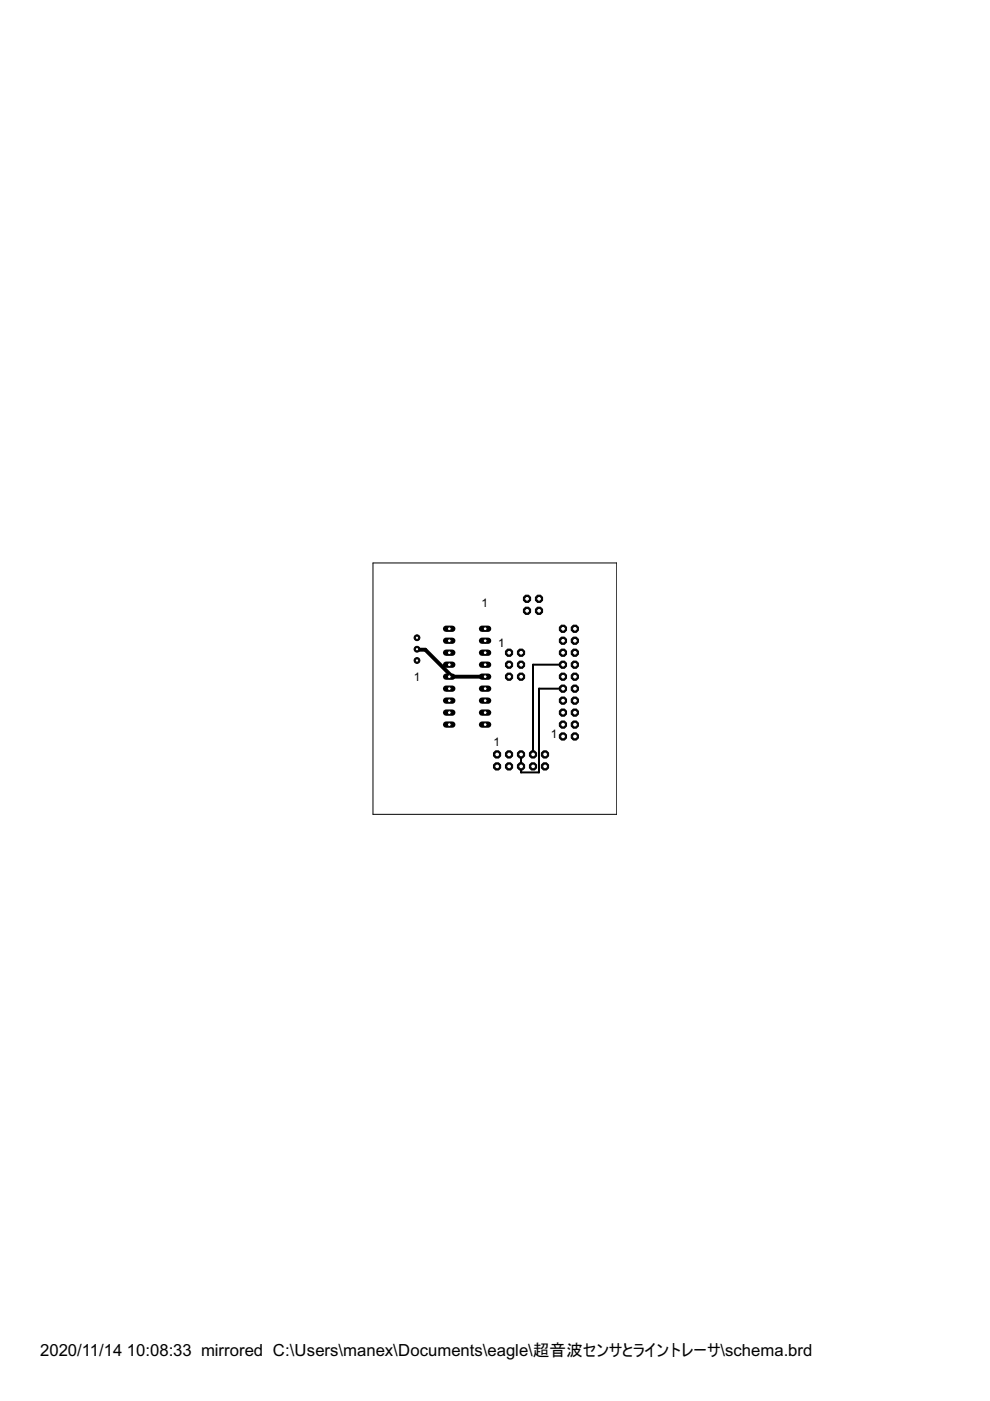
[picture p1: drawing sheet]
<svg xmlns="http://www.w3.org/2000/svg" width="210mm" height="297mm" viewBox="0 0 210 297" stroke-linecap="round" stroke-linejoin="round" font-family="sans-serif">
<defs><g id="words">
<g font-size="4">
<text x="8.5" y="287.5">2020/11/14</text>
<text x="26.9" y="287.5">10:08:33 mirrored C:\Users\manex\Documents\eagle\超音波センサとライントレーサ\schema.brd</text>
</g>
<g font-size="2.8">
<text x="102.1" y="128.7">1</text>
<text x="105.6" y="137.1">1</text>
<text x="87.8" y="144.4">1</text>
<text x="104.6" y="158.2">1</text>
<text x="116.8" y="156.4">1</text>
</g>
</g></defs>
<path d="M119.4 146h-5.1v17.8h-3.8v-3.8M119.4 140.9h-6.4v19.1" fill="none" stroke="#000" stroke-width=".42"/>
<path d="M88.4 137.6l1.8 .2 5.7 5.7h6.9" fill="none" stroke="#000" stroke-width=".83"/>
<circle cx="119.4" cy="156.1" r=".83" fill="#000" stroke="#000" stroke-width=".21"/>
<circle cx="119.4" cy="156.1" r=".51" fill="#fff" stroke="#000" stroke-width=".21"/>
<circle cx="121.9" cy="156.1" r=".83" fill="#000" stroke="#000" stroke-width=".21"/>
<circle cx="121.9" cy="156.1" r=".51" fill="#fff" stroke="#000" stroke-width=".21"/>
<circle cx="119.4" cy="153.6" r=".83" fill="#000" stroke="#000" stroke-width=".21"/>
<circle cx="119.4" cy="153.6" r=".51" fill="#fff" stroke="#000" stroke-width=".21"/>
<circle cx="121.9" cy="153.6" r=".83" fill="#000" stroke="#000" stroke-width=".21"/>
<circle cx="121.9" cy="153.6" r=".51" fill="#fff" stroke="#000" stroke-width=".21"/>
<circle cx="119.4" cy="151.1" r=".83" fill="#000" stroke="#000" stroke-width=".21"/>
<circle cx="119.4" cy="151.1" r=".51" fill="#fff" stroke="#000" stroke-width=".21"/>
<circle cx="121.9" cy="151.1" r=".83" fill="#000" stroke="#000" stroke-width=".21"/>
<circle cx="121.9" cy="151.1" r=".51" fill="#fff" stroke="#000" stroke-width=".21"/>
<circle cx="119.4" cy="148.5" r=".83" fill="#000" stroke="#000" stroke-width=".21"/>
<circle cx="119.4" cy="148.5" r=".51" fill="#fff" stroke="#000" stroke-width=".21"/>
<circle cx="121.9" cy="148.5" r=".83" fill="#000" stroke="#000" stroke-width=".21"/>
<circle cx="121.9" cy="148.5" r=".51" fill="#fff" stroke="#000" stroke-width=".21"/>
<circle cx="119.4" cy="146" r=".83" fill="#000" stroke="#000" stroke-width=".21"/>
<circle cx="119.4" cy="146" r=".51" fill="#fff" stroke="#000" stroke-width=".21"/>
<circle cx="121.9" cy="146" r=".83" fill="#000" stroke="#000" stroke-width=".21"/>
<circle cx="121.9" cy="146" r=".51" fill="#fff" stroke="#000" stroke-width=".21"/>
<circle cx="119.4" cy="143.5" r=".83" fill="#000" stroke="#000" stroke-width=".21"/>
<circle cx="119.4" cy="143.5" r=".51" fill="#fff" stroke="#000" stroke-width=".21"/>
<circle cx="121.9" cy="143.5" r=".83" fill="#000" stroke="#000" stroke-width=".21"/>
<circle cx="121.9" cy="143.5" r=".51" fill="#fff" stroke="#000" stroke-width=".21"/>
<circle cx="119.4" cy="140.9" r=".83" fill="#000" stroke="#000" stroke-width=".21"/>
<circle cx="119.4" cy="140.9" r=".51" fill="#fff" stroke="#000" stroke-width=".21"/>
<circle cx="121.9" cy="140.9" r=".83" fill="#000" stroke="#000" stroke-width=".21"/>
<circle cx="121.9" cy="140.9" r=".51" fill="#fff" stroke="#000" stroke-width=".21"/>
<circle cx="119.4" cy="138.4" r=".83" fill="#000" stroke="#000" stroke-width=".21"/>
<circle cx="119.4" cy="138.4" r=".51" fill="#fff" stroke="#000" stroke-width=".21"/>
<circle cx="121.9" cy="138.4" r=".83" fill="#000" stroke="#000" stroke-width=".21"/>
<circle cx="121.9" cy="138.4" r=".51" fill="#fff" stroke="#000" stroke-width=".21"/>
<circle cx="119.4" cy="135.8" r=".83" fill="#000" stroke="#000" stroke-width=".21"/>
<circle cx="119.4" cy="135.8" r=".51" fill="#fff" stroke="#000" stroke-width=".21"/>
<circle cx="121.9" cy="135.8" r=".83" fill="#000" stroke="#000" stroke-width=".21"/>
<circle cx="121.9" cy="135.8" r=".51" fill="#fff" stroke="#000" stroke-width=".21"/>
<circle cx="119.4" cy="133.3" r=".83" fill="#000" stroke="#000" stroke-width=".21"/>
<circle cx="119.4" cy="133.3" r=".51" fill="#fff" stroke="#000" stroke-width=".21"/>
<circle cx="121.9" cy="133.3" r=".83" fill="#000" stroke="#000" stroke-width=".21"/>
<circle cx="121.9" cy="133.3" r=".51" fill="#fff" stroke="#000" stroke-width=".21"/>
<circle cx="105.4" cy="160" r=".83" fill="#000" stroke="#000" stroke-width=".21"/>
<circle cx="105.4" cy="160" r=".51" fill="#fff" stroke="#000" stroke-width=".21"/>
<circle cx="105.4" cy="162.5" r=".83" fill="#000" stroke="#000" stroke-width=".21"/>
<circle cx="105.4" cy="162.5" r=".51" fill="#fff" stroke="#000" stroke-width=".21"/>
<circle cx="107.9" cy="160" r=".83" fill="#000" stroke="#000" stroke-width=".21"/>
<circle cx="107.9" cy="160" r=".51" fill="#fff" stroke="#000" stroke-width=".21"/>
<circle cx="107.9" cy="162.5" r=".83" fill="#000" stroke="#000" stroke-width=".21"/>
<circle cx="107.9" cy="162.5" r=".51" fill="#fff" stroke="#000" stroke-width=".21"/>
<circle cx="110.5" cy="160" r=".83" fill="#000" stroke="#000" stroke-width=".21"/>
<circle cx="110.5" cy="160" r=".51" fill="#fff" stroke="#000" stroke-width=".21"/>
<circle cx="110.5" cy="162.5" r=".83" fill="#000" stroke="#000" stroke-width=".21"/>
<circle cx="110.5" cy="162.5" r=".51" fill="#fff" stroke="#000" stroke-width=".21"/>
<circle cx="113" cy="160" r=".83" fill="#000" stroke="#000" stroke-width=".21"/>
<circle cx="113" cy="160" r=".51" fill="#fff" stroke="#000" stroke-width=".21"/>
<circle cx="113" cy="162.5" r=".83" fill="#000" stroke="#000" stroke-width=".21"/>
<circle cx="113" cy="162.5" r=".51" fill="#fff" stroke="#000" stroke-width=".21"/>
<circle cx="115.5" cy="160" r=".83" fill="#000" stroke="#000" stroke-width=".21"/>
<circle cx="115.6" cy="160" r=".51" fill="#fff" stroke="#000" stroke-width=".21"/>
<circle cx="115.5" cy="162.5" r=".83" fill="#000" stroke="#000" stroke-width=".21"/>
<circle cx="115.6" cy="162.5" r=".51" fill="#fff" stroke="#000" stroke-width=".21"/>
<circle cx="110.5" cy="138.4" r=".83" fill="#000" stroke="#000" stroke-width=".21"/>
<circle cx="110.5" cy="138.4" r=".51" fill="#fff" stroke="#000" stroke-width=".21"/>
<circle cx="107.9" cy="138.4" r=".83" fill="#000" stroke="#000" stroke-width=".21"/>
<circle cx="107.9" cy="138.4" r=".51" fill="#fff" stroke="#000" stroke-width=".21"/>
<circle cx="110.5" cy="140.9" r=".83" fill="#000" stroke="#000" stroke-width=".21"/>
<circle cx="110.5" cy="140.9" r=".51" fill="#fff" stroke="#000" stroke-width=".21"/>
<circle cx="107.9" cy="140.9" r=".83" fill="#000" stroke="#000" stroke-width=".21"/>
<circle cx="107.9" cy="140.9" r=".51" fill="#fff" stroke="#000" stroke-width=".21"/>
<circle cx="110.5" cy="143.5" r=".83" fill="#000" stroke="#000" stroke-width=".21"/>
<circle cx="110.5" cy="143.5" r=".51" fill="#fff" stroke="#000" stroke-width=".21"/>
<circle cx="107.9" cy="143.5" r=".83" fill="#000" stroke="#000" stroke-width=".21"/>
<circle cx="107.9" cy="143.5" r=".51" fill="#fff" stroke="#000" stroke-width=".21"/>
<path d="M102.2 133.3h1.3" fill="none" stroke="#000" stroke-width="1.3"/>
<circle cx="102.9" cy="133.3" r=".4" fill="#fff" stroke="#000" stroke-width=".21"/>
<path d="M102.2 135.8h1.3" fill="none" stroke="#000" stroke-width="1.3"/>
<circle cx="102.9" cy="135.8" r=".4" fill="#fff" stroke="#000" stroke-width=".21"/>
<path d="M102.2 143.5h1.3" fill="none" stroke="#000" stroke-width="1.3"/>
<circle cx="102.9" cy="143.5" r=".4" fill="#fff" stroke="#000" stroke-width=".21"/>
<path d="M102.2 146h1.3" fill="none" stroke="#000" stroke-width="1.3"/>
<circle cx="102.9" cy="146" r=".4" fill="#fff" stroke="#000" stroke-width=".21"/>
<path d="M102.2 138.4h1.3" fill="none" stroke="#000" stroke-width="1.3"/>
<circle cx="102.9" cy="138.4" r=".4" fill="#fff" stroke="#000" stroke-width=".21"/>
<path d="M102.2 140.9h1.3" fill="none" stroke="#000" stroke-width="1.3"/>
<circle cx="102.9" cy="140.9" r=".4" fill="#fff" stroke="#000" stroke-width=".21"/>
<path d="M102.2 148.5h1.3" fill="none" stroke="#000" stroke-width="1.3"/>
<circle cx="102.9" cy="148.5" r=".4" fill="#fff" stroke="#000" stroke-width=".21"/>
<path d="M102.2 151.1h1.3" fill="none" stroke="#000" stroke-width="1.3"/>
<circle cx="102.9" cy="151.1" r=".4" fill="#fff" stroke="#000" stroke-width=".21"/>
<path d="M102.2 153.6h1.3" fill="none" stroke="#000" stroke-width="1.3"/>
<circle cx="102.9" cy="153.6" r=".4" fill="#fff" stroke="#000" stroke-width=".21"/>
<path d="M94.6 153.6h1.3" fill="none" stroke="#000" stroke-width="1.3"/>
<circle cx="95.3" cy="153.6" r=".4" fill="#fff" stroke="#000" stroke-width=".21"/>
<path d="M94.6 151.1h1.3" fill="none" stroke="#000" stroke-width="1.3"/>
<circle cx="95.3" cy="151.1" r=".4" fill="#fff" stroke="#000" stroke-width=".21"/>
<path d="M94.6 148.5h1.3" fill="none" stroke="#000" stroke-width="1.3"/>
<circle cx="95.3" cy="148.5" r=".4" fill="#fff" stroke="#000" stroke-width=".21"/>
<path d="M94.6 146h1.3" fill="none" stroke="#000" stroke-width="1.3"/>
<circle cx="95.3" cy="146" r=".4" fill="#fff" stroke="#000" stroke-width=".21"/>
<path d="M94.6 143.5h1.3" fill="none" stroke="#000" stroke-width="1.3"/>
<circle cx="95.3" cy="143.5" r=".4" fill="#fff" stroke="#000" stroke-width=".21"/>
<path d="M94.6 140.9h1.3" fill="none" stroke="#000" stroke-width="1.3"/>
<circle cx="95.3" cy="140.9" r=".4" fill="#fff" stroke="#000" stroke-width=".21"/>
<path d="M94.6 138.4h1.3" fill="none" stroke="#000" stroke-width="1.3"/>
<circle cx="95.3" cy="138.4" r=".4" fill="#fff" stroke="#000" stroke-width=".21"/>
<path d="M94.6 135.8h1.3" fill="none" stroke="#000" stroke-width="1.3"/>
<circle cx="95.3" cy="135.8" r=".4" fill="#fff" stroke="#000" stroke-width=".21"/>
<path d="M94.6 133.3h1.3" fill="none" stroke="#000" stroke-width="1.3"/>
<circle cx="95.3" cy="133.3" r=".4" fill="#fff" stroke="#000" stroke-width=".21"/>
<circle cx="88.4" cy="140" r=".61" fill="#000" stroke="#000" stroke-width=".21"/>
<circle cx="88.4" cy="140" r=".36" fill="#fff" stroke="#000" stroke-width=".21"/>
<circle cx="88.4" cy="137.6" r=".61" fill="#000" stroke="#000" stroke-width=".21"/>
<circle cx="88.4" cy="137.6" r=".36" fill="#fff" stroke="#000" stroke-width=".21"/>
<circle cx="88.4" cy="135.2" r=".61" fill="#000" stroke="#000" stroke-width=".21"/>
<circle cx="88.4" cy="135.2" r=".36" fill="#fff" stroke="#000" stroke-width=".21"/>
<circle cx="111.7" cy="127" r=".83" fill="#000" stroke="#000" stroke-width=".21"/>
<circle cx="111.8" cy="127" r=".51" fill="#fff" stroke="#000" stroke-width=".21"/>
<circle cx="111.7" cy="129.5" r=".83" fill="#000" stroke="#000" stroke-width=".21"/>
<circle cx="111.8" cy="129.5" r=".51" fill="#fff" stroke="#000" stroke-width=".21"/>
<circle cx="114.3" cy="127" r=".83" fill="#000" stroke="#000" stroke-width=".21"/>
<circle cx="114.3" cy="127" r=".51" fill="#fff" stroke="#000" stroke-width=".21"/>
<circle cx="114.3" cy="129.5" r=".83" fill="#000" stroke="#000" stroke-width=".21"/>
<circle cx="114.3" cy="129.5" r=".51" fill="#fff" stroke="#000" stroke-width=".21"/>
<path d="M79.1 119.4h51.7v53.3h-51.7z" fill="none" stroke="#000" stroke-width=".21"/>
<use href="#words"/>
</svg>
